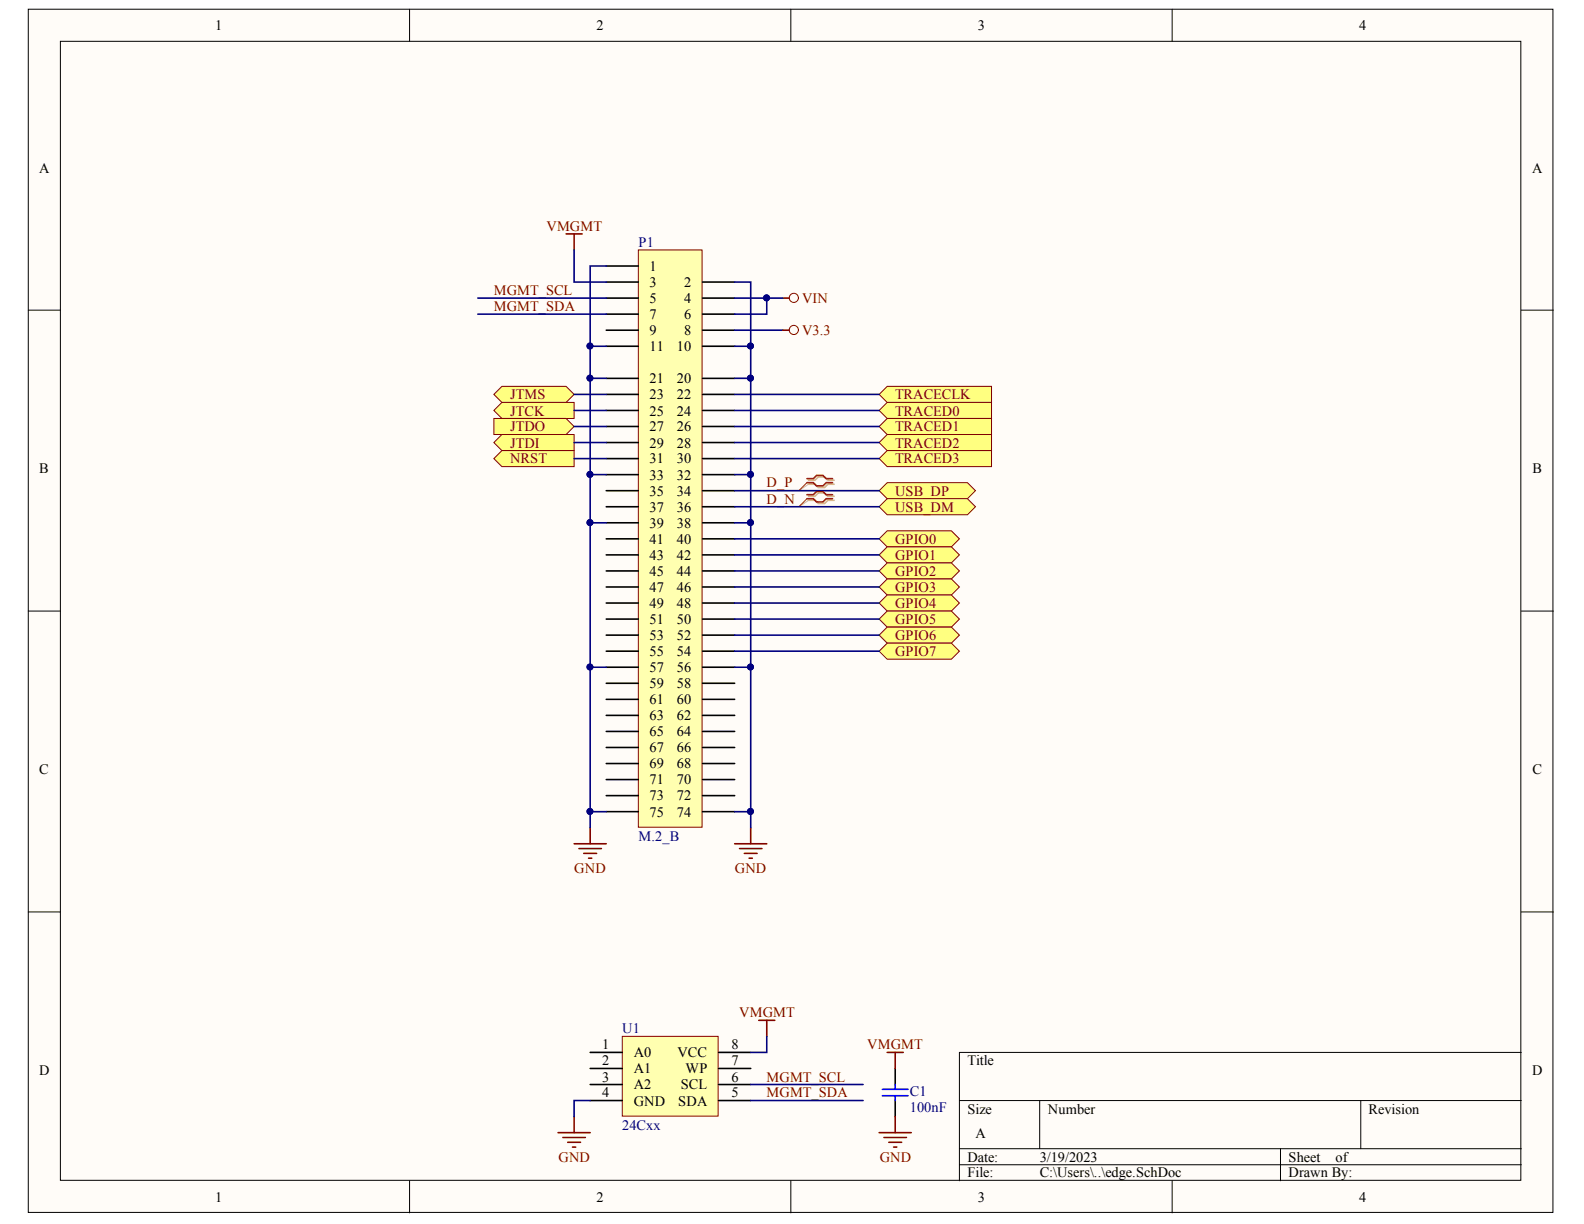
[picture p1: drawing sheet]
<svg xmlns="http://www.w3.org/2000/svg" width="279mm" height="216mm" viewBox="0 0 279 216" stroke-linecap="round" stroke-linejoin="round" font-family="sans-serif">
<defs><g id="words">
<g font-size="2.5">
<text x="38" y="5.3">1</text>
<text x="105.2" y="5.3">2</text>
<text x="172.5" y="5.3">3</text>
<text x="239.7" y="5.3">4</text>
<text x="6.9" y="30.4">A</text>
<text x="270.2" y="30.4">A</text>
<text x="114.6" y="47.8">1</text>
<text x="114.6" y="50.6">3</text>
<text x="114.6" y="53.4">5</text>
<text x="120.7" y="50.6">2</text>
<text x="120.7" y="53.4">4</text>
<text x="114.6" y="56.3">7</text>
<text x="114.6" y="59.1">9</text>
<text x="120.7" y="56.3">6</text>
<text x="120.7" y="59.1">8</text>
<text x="114.6" y="62">11</text>
<text x="119.4" y="62">10</text>
<text x="114.6" y="67.6">21</text>
<text x="114.6" y="70.4">23</text>
<text x="119.4" y="67.6">20</text>
<text x="119.4" y="70.4">22</text>
<text x="114.6" y="73.3">25</text>
<text x="114.6" y="76.1">27</text>
<text x="119.4" y="73.3">24</text>
<text x="119.4" y="76.1">26</text>
<text x="6.9" y="83.5">B</text>
<text x="114.6" y="79">29</text>
<text x="114.6" y="81.7">31</text>
<text x="119.4" y="79">28</text>
<text x="119.4" y="81.7">30</text>
<text x="270.3" y="83.5">B</text>
<text x="114.6" y="84.6">33</text>
<text x="114.6" y="87.4">35</text>
<text x="119.4" y="84.6">32</text>
<text x="119.4" y="87.4">34</text>
<text x="114.6" y="90.3">37</text>
<text x="114.6" y="93.1">39</text>
<text x="114.6" y="95.9">41</text>
<text x="119.4" y="90.3">36</text>
<text x="119.4" y="93.1">38</text>
<text x="119.4" y="95.9">40</text>
<text x="114.6" y="98.7">43</text>
<text x="114.6" y="101.6">45</text>
<text x="119.4" y="98.7">42</text>
<text x="119.4" y="101.6">44</text>
<text x="114.6" y="104.4">47</text>
<text x="114.6" y="107.3">49</text>
<text x="119.4" y="104.4">46</text>
<text x="119.4" y="107.3">48</text>
<text x="114.6" y="110.1">51</text>
<text x="114.6" y="112.9">53</text>
<text x="119.4" y="110.1">50</text>
<text x="119.4" y="112.9">52</text>
<text x="114.6" y="115.7">55</text>
<text x="114.6" y="118.6">57</text>
<text x="119.4" y="115.7">54</text>
<text x="119.4" y="118.6">56</text>
<text x="114.6" y="121.4">59</text>
<text x="114.6" y="124.2">61</text>
<text x="119.4" y="121.4">58</text>
<text x="119.4" y="124.2">60</text>
<text x="114.6" y="127">63</text>
<text x="114.6" y="129.8">65</text>
<text x="119.4" y="127">62</text>
<text x="119.4" y="129.8">64</text>
<text x="6.9" y="136.6">C</text>
<text x="114.6" y="132.7">67</text>
<text x="114.6" y="135.5">69</text>
<text x="119.4" y="132.7">66</text>
<text x="119.4" y="135.5">68</text>
<text x="270.3" y="136.6">C</text>
<text x="114.6" y="138.4">71</text>
<text x="114.6" y="141.2">73</text>
<text x="119.4" y="138.4">70</text>
<text x="119.4" y="141.2">72</text>
<text x="114.6" y="144">75</text>
<text x="119.4" y="144">74</text>
<text x="106.2" y="185.1">1</text>
<text x="129" y="185.1">8</text>
<text x="6.9" y="189.7">D</text>
<text x="106.2" y="187.9">2</text>
<text x="106.2" y="190.8">3</text>
<text x="111.8" y="186.5">A0</text>
<text x="111.8" y="189.3">A1</text>
<text x="119.5" y="186.5">VCC</text>
<text x="120.9" y="189.3">WP</text>
<text x="129" y="190.8">6</text>
<text x="129" y="187.9">7</text>
<text x="170.6" y="187.9">Title</text>
<text x="270.2" y="189.7">D</text>
<text x="106.2" y="193.6">4</text>
<text x="111.8" y="192.1">A2</text>
<text x="111.8" y="195">GND</text>
<text x="119.6" y="195">SDA</text>
<text x="120.1" y="192.1">SCL</text>
<text x="129" y="193.6">5</text>
<text x="170.6" y="196.4">Size</text>
<text x="184.8" y="196.4">Number</text>
<text x="241.4" y="196.4">Revision</text>
<text x="172.1" y="200.7">A</text>
<text x="170.6" y="204.9">Date:</text>
<text x="170.6" y="207.7">File:</text>
<text x="183.4" y="204.9">3/19/2023</text>
<text x="183.4" y="207.7">C:\Users\..\edge.SchDoc</text>
<text x="227.3" y="204.9">Sheet</text>
<text x="227.3" y="207.7">Drawn By:</text>
<text x="235.6" y="204.9">of</text>
<text x="38" y="212">1</text>
<text x="105.2" y="212">2</text>
<text x="172.5" y="212">3</text>
<text x="239.7" y="212">4</text>
</g>
<g font-size="2.5" fill="#800000">
<text x="96.4" y="40.7">VMGMT</text>
<text x="87.1" y="52">MGMT_SCL</text>
<text x="141.5" y="53.4">VIN</text>
<text x="87.1" y="54.9">MGMT_SDA</text>
<text x="141.5" y="59.1">V3.3</text>
<text x="90" y="70.4">JTMS</text>
<text x="157.9" y="70.4">TRACECLK</text>
<text x="90" y="73.3">JTCK</text>
<text x="90" y="76.1">JTDO</text>
<text x="157.9" y="73.3">TRACED0</text>
<text x="157.9" y="76.1">TRACED1</text>
<text x="90" y="79">JTDI</text>
<text x="90" y="81.7">NRST</text>
<text x="157.9" y="79">TRACED2</text>
<text x="157.9" y="81.7">TRACED3</text>
<text x="135.2" y="88.8">D_N</text>
<text x="135.2" y="86">D_P</text>
<text x="157.9" y="87.4">USB_DP</text>
<text x="157.9" y="90.3">USB_DM</text>
<text x="157.9" y="95.9">GPIO0</text>
<text x="157.9" y="98.7">GPIO1</text>
<text x="157.9" y="101.6">GPIO2</text>
<text x="157.9" y="104.4">GPIO3</text>
<text x="157.9" y="107.3">GPIO4</text>
<text x="157.9" y="110.1">GPIO5</text>
<text x="157.9" y="112.9">GPIO6</text>
<text x="157.9" y="115.7">GPIO7</text>
<text x="101.3" y="153.9">GND</text>
<text x="129.6" y="153.9">GND</text>
<text x="130.4" y="179.5">VMGMT</text>
<text x="153" y="185.1">VMGMT</text>
<text x="135.2" y="190.8">MGMT_SCL</text>
<text x="135.2" y="193.6">MGMT_SDA</text>
<text x="98.5" y="204.9">GND</text>
<text x="155.2" y="204.9">GND</text>
</g>
<g font-size="2.5" fill="#000080">
<text x="112.6" y="43.5">P1</text>
<text x="112.6" y="148.3">M.2_B</text>
<text x="109.8" y="182.2">U1</text>
<text x="160.5" y="193.3">C1</text>
<text x="160.5" y="196.1">100nF</text>
<text x="109.8" y="199.2">24Cxx</text>
</g>
</g></defs>
<g fill="#fffcf8" stroke="#000" stroke-width=".18">
<path d="M5 1.6h268.9v212.3h-268.9z"/>
<path d="M10.7 7.3h257.6v200.9h-257.6z"/>
</g>
<g fill="none" stroke="#000" stroke-width=".18">
<path d="M72.2 1.6v5.7M139.5 1.6v5.7M206.8 1.6v5.7M5 54.7h5.7M268.3 54.7h5.7M5 107.8h5.7M268.3 107.8h5.7M5 160.9h5.7M268.3 160.9h5.7M169.2 194.1h99.1M183.4 194.1v8.5M240 194.1v8.5"/>
<path d="M268.3 185.6h-99.1v22.7M72.2 208.3v5.6M139.5 208.3v5.6M169.2 202.6h99.1M169.2 205.4h99.1M206.8 208.3v5.6M225.9 202.6v5.7"/>
</g>
<path d="M112.6 44.1h11.2v101.8h-11.2z" fill="#ffffb0" stroke="#800000" stroke-width=".18"/>
<g fill="none" stroke="#000" stroke-width=".28">
<path d="M106.9 46.9h5.7M106.9 49.8h5.7M106.9 52.6h5.7M106.9 55.4h5.7M106.9 58.2h5.7M123.9 49.8h5.7M123.9 52.6h5.7M123.9 55.4h5.7M123.9 58.2h5.7M106.9 61.1h5.7M106.9 66.7h5.7M106.9 69.6h5.7"/>
<path d="M106.9 72.4h5.7M106.9 75.2h5.7M106.9 78.1h5.7M123.9 61.1h5.7M123.9 66.7h5.7M123.9 69.6h5.7M123.9 72.4h5.7M123.9 75.2h5.7M123.9 78.1h5.7M106.9 80.9h5.7M106.9 83.7h5.7M106.9 86.6h5.7"/>
<path d="M106.9 89.4h5.7M106.9 92.2h5.7M106.9 95h5.7M106.9 97.9h5.7M123.9 80.9h5.7M123.9 83.7h5.7M123.9 86.6h5.7M123.9 89.4h5.7M123.9 92.2h5.7M123.9 95h5.7M123.9 97.9h5.7M106.9 100.7h5.7"/>
<path d="M106.9 103.5h5.7M106.9 106.4h5.7M106.9 109.2h5.7M106.9 112h5.7M106.9 114.9h5.7M106.9 117.7h5.7M123.9 100.7h5.7M123.9 103.5h5.7M123.9 106.4h5.7M123.9 109.2h5.7M123.9 112h5.7M123.9 114.9h5.7"/>
<path d="M123.9 117.7h5.7M106.9 120.5h5.7M106.9 123.4h5.7M106.9 126.2h5.7M106.9 129h5.7M106.9 131.8h5.7M106.9 134.7h5.7M106.9 137.5h5.7M123.9 120.5h5.7M123.9 123.4h5.7M123.9 126.2h5.7M123.9 129h5.7"/>
<path d="M123.9 131.8h5.7M123.9 134.7h5.7M123.9 137.5h5.7M106.9 140.3h5.7M106.9 143.2h5.7M123.9 140.3h5.7M123.9 143.2h5.7"/>
</g>
<path d="M109.8 182.8h16.9v14.1h-16.9z" fill="#ffffb0" stroke="#800000" stroke-width=".18"/>
<path d="M104.1 185.6h5.7M104.1 188.5h5.7M104.1 191.3h5.7M104.1 194.1h5.7M126.8 185.6h5.6M126.8 188.5h5.6M126.8 191.3h5.6M126.8 194.1h5.6M157.9 188.5v2.8M157.9 194.1v2.9" fill="none" stroke="#000" stroke-width=".28"/>
<path d="M155.6 193.3h4.6M155.6 192.1h4.6M157.9 191.3v.8M157.9 193.3v.8" fill="none" stroke="#00f" stroke-width=".28"/>
<g fill="none" stroke="#800000" stroke-width=".28">
<path d="M99.9 41.3h2.8M101.3 41.3v2.8M133.8 180h2.9M135.2 180v2.8M98.4 199.8h5.7M101.3 197v2.8M155.1 199.8h5.6M156.5 185.6h2.8M157.9 185.6v2.9M157.9 197v2.8M99.3 200.6h4M100.1 201.5h2.3"/>
<path d="M101 202.3h.6M155.9 200.6h4M156.8 201.5h2.2M157.6 202.3h.6"/>
</g>
<g fill="#ffff80" stroke="#800000" stroke-width=".18">
<path d="M87.1 69.6l1.4-1.4h11.4l1.4 1.4-1.4 1.4h-11.4z" fill-rule="evenodd"/>
<path d="M87.1 72.4l1.4-1.4h12.8v2.8h-12.8z" fill-rule="evenodd"/>
<path d="M87.1 73.8h12.8l1.4 1.4-1.4 1.4h-12.8z" fill-rule="evenodd"/>
<path d="M87.1 78.1l1.4-1.5h12.8v2.9h-12.8z" fill-rule="evenodd"/>
<path d="M87.1 80.9l1.4-1.4h12.8v2.8h-12.8z" fill-rule="evenodd"/>
<path d="M155.1 69.6l1.4-1.4h18.4v2.8h-18.4z" fill-rule="evenodd"/>
<path d="M155.1 72.4l1.4-1.4h18.4v2.8h-18.4z" fill-rule="evenodd"/>
<path d="M155.1 75.2l1.4-1.4h18.4v2.8h-18.4z" fill-rule="evenodd"/>
<path d="M155.1 78.1l1.4-1.5h18.4v2.9h-18.4z" fill-rule="evenodd"/>
<path d="M155.1 80.9l1.4-1.4h18.4v2.8h-18.4z" fill-rule="evenodd"/>
<path d="M155.1 86.6l1.4-1.5h14.1l1.5 1.5-1.5 1.4h-14.1z" fill-rule="evenodd"/>
<path d="M155.1 89.4l1.4-1.4h14.1l1.5 1.4-1.5 1.4h-14.1z" fill-rule="evenodd"/>
<path d="M155.1 95l1.4-1.4h11.3l1.4 1.4-1.4 1.5h-11.3z" fill-rule="evenodd"/>
<path d="M155.1 97.9l1.4-1.4h11.3l1.4 1.4-1.4 1.4h-11.3z" fill-rule="evenodd"/>
<path d="M155.1 100.7l1.4-1.4h11.3l1.4 1.4-1.4 1.4h-11.3z" fill-rule="evenodd"/>
<path d="M155.1 103.5l1.4-1.4h11.3l1.4 1.4-1.4 1.5h-11.3z" fill-rule="evenodd"/>
<path d="M155.1 106.4l1.4-1.4h11.3l1.4 1.4-1.4 1.4h-11.3z" fill-rule="evenodd"/>
<path d="M155.1 109.2l1.4-1.4h11.3l1.4 1.4-1.4 1.4h-11.3z" fill-rule="evenodd"/>
<path d="M155.1 112l1.4-1.4h11.3l1.4 1.4-1.4 1.4h-11.3z" fill-rule="evenodd"/>
<path d="M155.1 114.9l1.4-1.5h11.3l1.4 1.5-1.4 1.4h-11.3z" fill-rule="evenodd"/>
</g>
<path d="M138.1 52.6h1.1M138.1 58.2h1.1M101.3 148.8h5.6M102.1 149.7h4M103 150.5h2.2M103.8 151.4h.6M104.1 146v2.8M129.6 148.8h5.6M130.4 149.7h4M131.3 150.5h2.3M132.1 151.4h.6M132.4 146v2.8" fill="none" stroke="#800000" stroke-width=".28"/>
<path d="M142.6 84.7h1.1l.6-.6h1.1l.6 .6h1.1M142.6 85.4h1.1l.6 .6h1.1l.6-.6h1.1M142.6 87.5h1.1l.6-.5h1.1l.6 .5h1.1M142.6 88.3h1.1l.6 .5h1.1l.6-.5h1.1" fill="none" stroke="#d0a19e" stroke-width=".28"/>
<path d="M142.6 85.4l-1.7 1.2M142.6 88.3l-1.7 1.1" fill="none" stroke="#d0a19e" stroke-width=".18"/>
<path d="M142.3 84.4h1.2l.5-.5h1.2l.5 .5h1.2M142.3 85.1h1.2l.5 .6h1.2l.5-.6h1.2M142.3 87.3h1.2l.5-.6h1.2l.5 .6h1.2M142.3 88h1.2l.5 .5h1.2l.5-.5h1.2" fill="none" stroke="#f00" stroke-width=".28"/>
<path d="M142.3 85.1l-1.4 1.5M142.3 88l-1.4 1.4" fill="none" stroke="#f00" stroke-width=".18"/>
<g fill="none" stroke="#000080" stroke-width=".28">
<path d="M84.3 55.4h22.6M84.3 52.6h22.6M101.3 44.1v5.7h5.6M106.9 46.9h-2.8v99.1M129.6 49.8h2.8v96.2M129.6 52.6h8.5M129.6 58.2h8.5M135.2 52.6v2.8h-5.6M101.3 69.6h5.6M101.3 72.4h5.6M101.3 75.2h5.6M101.3 78.1h5.6"/>
<path d="M104.1 61.1h2.8M104.1 66.7h2.8M129.6 61.1h2.8M129.6 66.7h2.8M129.6 69.6h25.5M129.6 72.4h25.5M129.6 75.2h25.5M129.6 78.1h25.5M101.3 80.9h5.6M104.1 83.7h2.8M104.1 92.2h2.8M129.6 83.7h2.8"/>
<path d="M129.6 92.2h2.8M129.6 80.9h25.5M129.6 86.6h25.5M129.6 89.4h25.5M129.6 95h25.5M129.6 97.9h25.5M104.1 117.7h2.8M129.6 117.7h2.8M129.6 100.7h25.5M129.6 103.5h25.5M129.6 106.4h25.5M129.6 109.2h25.5"/>
<path d="M129.6 112h25.5M129.6 114.9h25.5M104.1 143.2h2.8M129.6 143.2h2.8M104.1 194.1h-2.8v2.9M132.4 191.3h19.8M132.4 194.1h19.8M135.2 182.8v2.8h-2.8"/>
</g>
<g fill="#000080" stroke="#000080" stroke-width=".18">
<circle cx="135.2" cy="52.5" r=".52"/>
<circle cx="104.1" cy="61" r=".52"/>
<circle cx="132.4" cy="61" r=".52"/>
<circle cx="104.1" cy="66.7" r=".52"/>
<circle cx="104.1" cy="83.7" r=".52"/>
<circle cx="132.4" cy="66.7" r=".52"/>
<circle cx="132.4" cy="83.7" r=".52"/>
<circle cx="132.4" cy="92.2" r=".52"/>
<circle cx="132.4" cy="117.6" r=".52"/>
<circle cx="132.4" cy="143.1" r=".52"/>
<circle cx="104.1" cy="143.1" r=".52"/>
<circle cx="104.1" cy="117.6" r=".52"/>
<circle cx="104.1" cy="92.2" r=".52"/>
</g>
<g fill="none" stroke="#800000" stroke-width=".18">
<circle cx="140" cy="58.2" r=".81"/>
<circle cx="140" cy="52.5" r=".81"/>
</g>
<use href="#words"/>
</svg>
